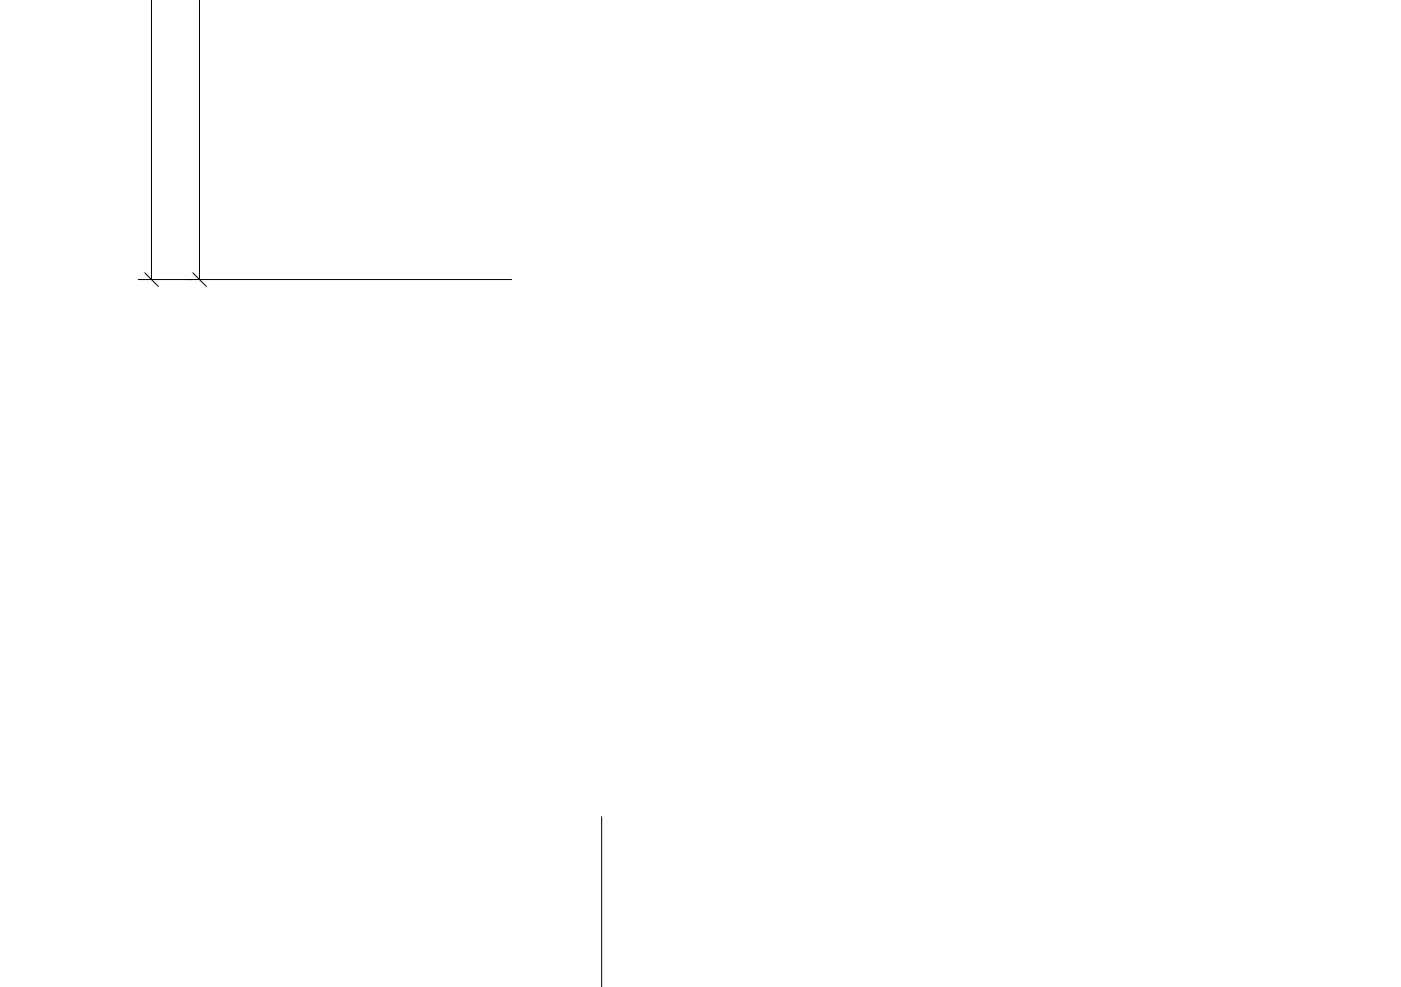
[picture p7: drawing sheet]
<svg xmlns="http://www.w3.org/2000/svg" width="210mm" height="148mm" viewBox="0 0 210 148" stroke-linecap="round" stroke-linejoin="round" font-family="sans-serif">
<!-- layer: kty -->
<path d="M22.7 0v41.9M29.9 0v41.9M20.7 41.9h56M90.2 122.4v25.6" fill="none" stroke="#000" stroke-width=".15"/>
<!-- layer: 0 -->
<path d="M21.7 40.9l2 2M28.9 40.9l2 2" fill="none" stroke="#000" stroke-width=".15"/>
</svg>
